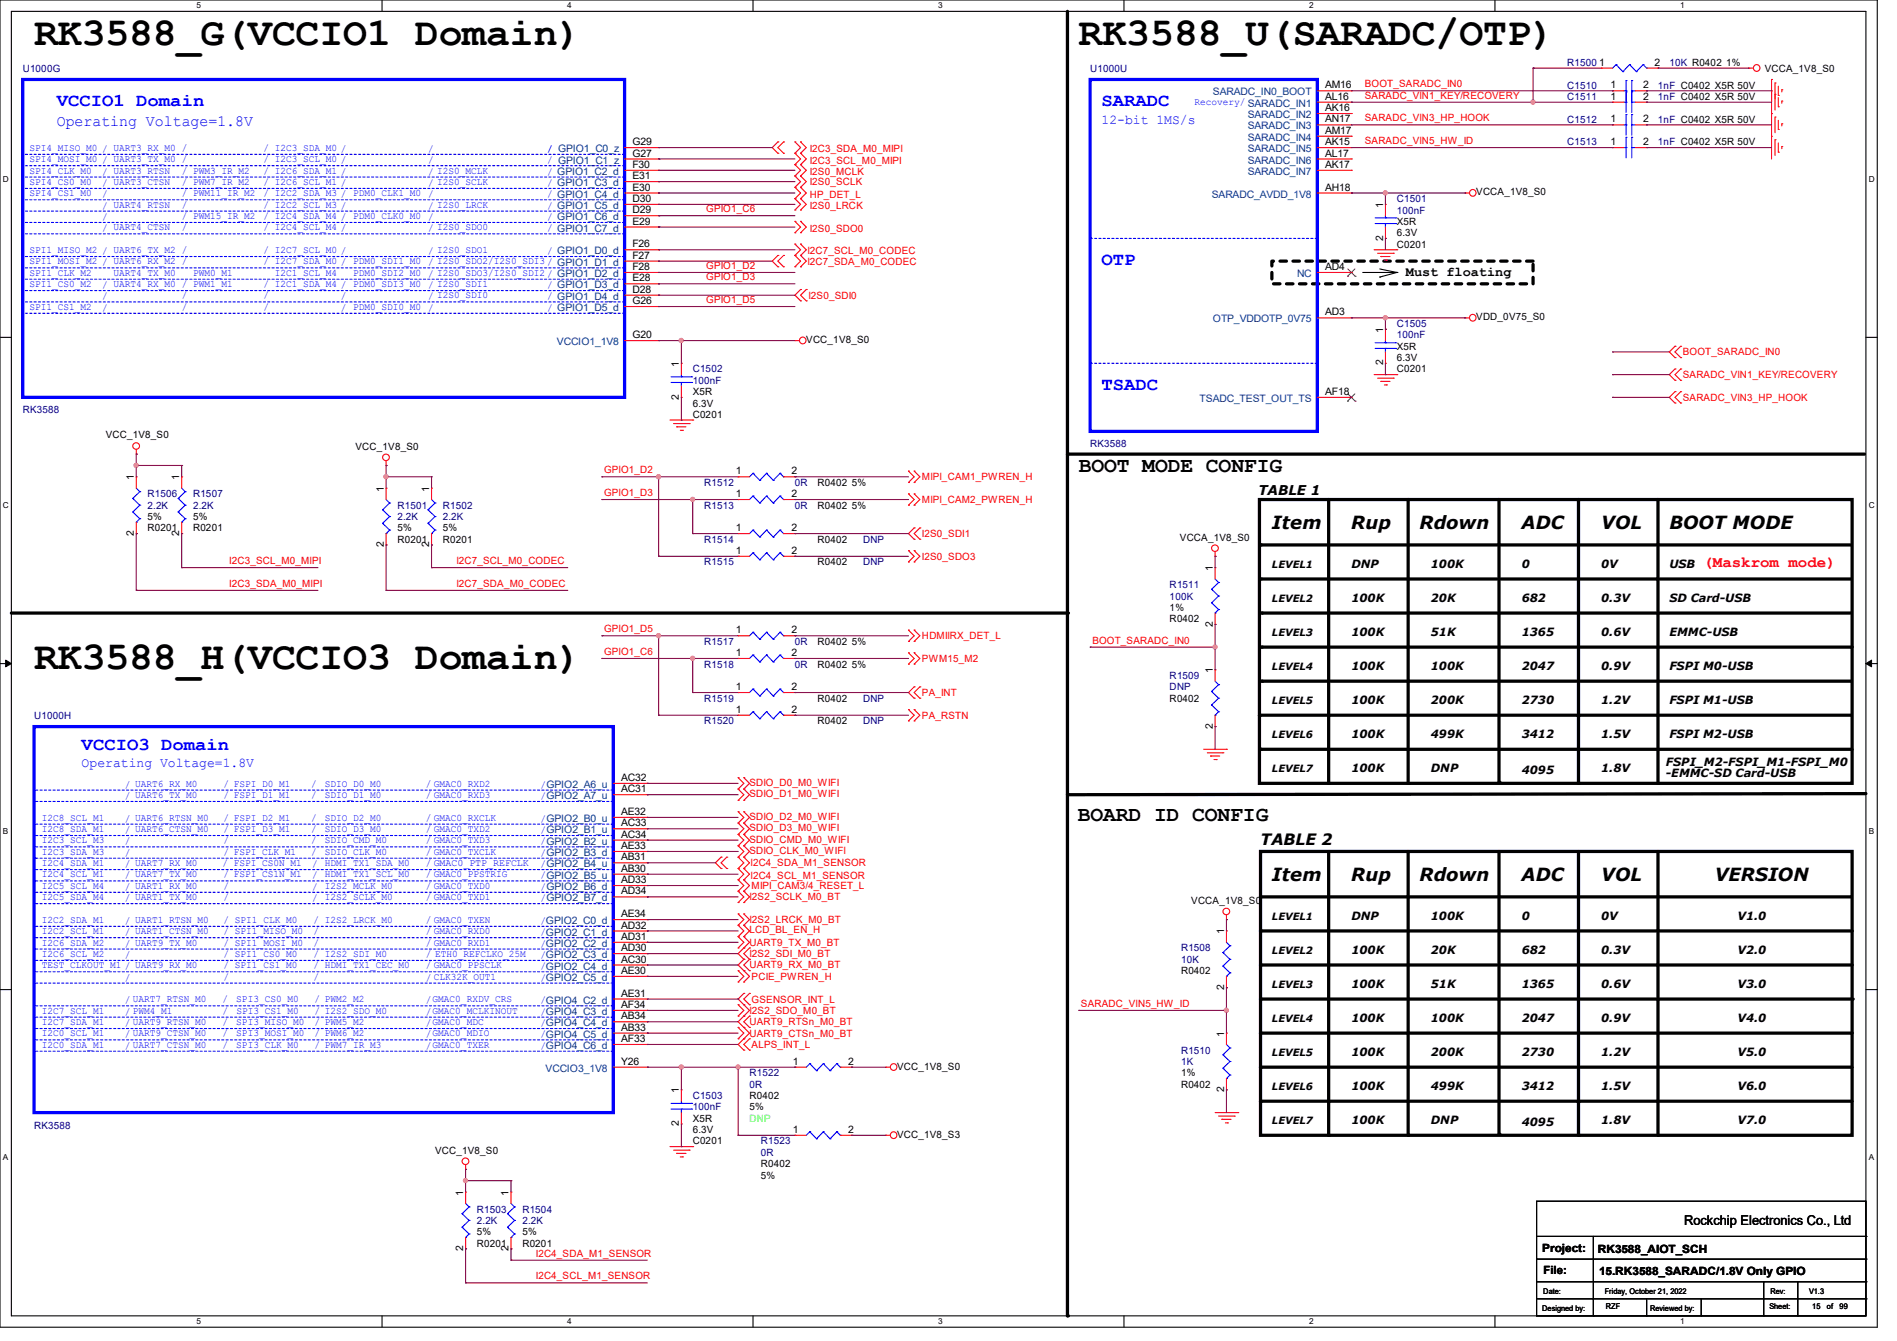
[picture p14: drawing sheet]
<svg xmlns="http://www.w3.org/2000/svg" width="297mm" height="210mm" viewBox="0 0 297 210" stroke-linecap="round" stroke-linejoin="round" font-family="sans-serif">
<defs><g id="words">
<g font-size="6.2">
<text x="5.3" y="7">RK3588_G(VCCIO1 Domain)</text>
<text x="168.9" y="7">RK3588_U(SARADC/OTP)</text>
<text x="5.3" y="104.8">RK3588_H(VCCIO3 Domain)</text>
</g>
<g font-size="3.3">
<text x="168.9" y="73.9">BOOT MODE CONFIG</text>
<text x="168.7" y="128.7">BOARD ID CONFIG</text>
</g>
<g font-size="2.8" fill="#00f">
<text x="8.9" y="16.6">VCCIO1 Domain</text>
<text x="172.5" y="16.6">SARADC</text>
<text x="172.5" y="41.5">OTP</text>
<text x="172.5" y="61">TSADC</text>
<text x="12.8" y="117.4">VCCIO3 Domain</text>
</g>
<g font-size="2.8">
<text x="199.1" y="82.8">Item</text>
<text x="211.6" y="82.8">Rup</text>
<text x="222.3" y="82.8">Rdown</text>
<text x="238.2" y="82.8">ADC</text>
<text x="250.7" y="82.8">VOL</text>
<text x="261.4" y="82.8">BOOT MODE</text>
<text x="199.1" y="138">Item</text>
<text x="211.6" y="138">Rup</text>
<text x="222.3" y="138">Rdown</text>
<text x="238.2" y="138">ADC</text>
<text x="250.7" y="138">VOL</text>
<text x="268.5" y="138">VERSION</text>
</g>
<text font-size="2.5" fill="#00f" x="8.9" y="19.7">Operating Voltage=1.8V</text>
<text font-size="2.5" fill="#f00" x="266.7" y="88.8">(Maskrom mode)</text>
<text font-size="2.5" x="197.4" y="132.3">TABLE 2</text>
<g font-size="2.1" fill="#00f">
<text x="172.5" y="19.4">12-bit 1MS/s</text>
<text x="12.8" y="120.1">Operating Voltage=1.8V</text>
</g>
<g font-size="2.1">
<text x="220.1" y="43.2">Must floating</text>
<text x="197" y="77.5">TABLE 1</text>
<text x="263.7" y="191.9">Rockchip Electronics Co., Ltd</text>
</g>
<g font-size="1.8">
<text x="211.6" y="88.9">DNP</text>
<text x="224" y="88.9">100K</text>
<text x="238.3" y="88.9">0</text>
<text x="250.7" y="88.9">0V</text>
<text x="261.4" y="88.9">USB</text>
<text x="211.6" y="94.3">100K</text>
<text x="224" y="94.3">20K</text>
<text x="238.3" y="94.3">682</text>
<text x="250.7" y="94.3">0.3V</text>
<text x="261.4" y="94.3">SD Card-USB</text>
<text x="211.6" y="99.6">100K</text>
<text x="224" y="99.6">51K</text>
<text x="238.3" y="99.6">1365</text>
<text x="250.7" y="99.6">0.6V</text>
<text x="261.4" y="99.6">EMMC-USB</text>
<text x="211.6" y="104.9">100K</text>
<text x="224" y="104.9">100K</text>
<text x="238.3" y="104.9">2047</text>
<text x="250.7" y="104.9">0.9V</text>
<text x="261.4" y="104.9">FSPI M0-USB</text>
<text x="211.6" y="110.3">100K</text>
<text x="224" y="110.3">200K</text>
<text x="238.3" y="110.3">2730</text>
<text x="250.7" y="110.3">1.2V</text>
<text x="261.4" y="110.3">FSPI M1-USB</text>
<text x="211.6" y="115.6">100K</text>
<text x="224" y="115.6">499K</text>
<text x="238.3" y="115.6">3412</text>
<text x="250.7" y="115.6">1.5V</text>
<text x="260.8" y="119.9">FSPI_M2-FSPI_M1-FSPI_M0</text>
<text x="261.4" y="115.6">FSPI M2-USB</text>
<text x="211.6" y="120.9">100K</text>
<text x="224" y="120.9">DNP</text>
<text x="238.3" y="121.3">4095</text>
<text x="250.7" y="120.9">1.8V</text>
<text x="260.8" y="121.7">-EMMC-SD Card-USB</text>
<text x="211.6" y="144.1">DNP</text>
<text x="211.6" y="149.4">100K</text>
<text x="224" y="144.1">100K</text>
<text x="224" y="149.4">20K</text>
<text x="238.3" y="144.1">0</text>
<text x="238.3" y="149.4">682</text>
<text x="250.7" y="144.1">0V</text>
<text x="250.7" y="149.4">0.3V</text>
<text x="272" y="144.1">V1.0</text>
<text x="272" y="149.4">V2.0</text>
<text x="211.6" y="154.7">100K</text>
<text x="224" y="154.7">51K</text>
<text x="238.3" y="154.7">1365</text>
<text x="250.7" y="154.7">0.6V</text>
<text x="272" y="154.7">V3.0</text>
<text x="211.6" y="160.1">100K</text>
<text x="224" y="160.1">100K</text>
<text x="238.3" y="160.1">2047</text>
<text x="250.7" y="160.1">0.9V</text>
<text x="272" y="160.1">V4.0</text>
<text x="211.6" y="165.4">100K</text>
<text x="224" y="165.4">200K</text>
<text x="238.3" y="165.4">2730</text>
<text x="250.7" y="165.4">1.2V</text>
<text x="272" y="165.4">V5.0</text>
<text x="211.6" y="170.7">100K</text>
<text x="224" y="170.7">499K</text>
<text x="238.3" y="170.7">3412</text>
<text x="250.7" y="170.7">1.5V</text>
<text x="272" y="170.7">V6.0</text>
<text x="211.6" y="176.1">100K</text>
<text x="224" y="176.1">DNP</text>
<text x="238.3" y="176.4">4095</text>
<text x="250.7" y="176.1">1.8V</text>
<text x="272" y="176.1">V7.0</text>
<text x="241.5" y="196">Project:</text>
<text x="250.2" y="196.2">RK3588_AIOT_SCH</text>
<text x="241.6" y="199.6">File:</text>
<text x="250.4" y="199.7">15.RK3588_SARADC/1.8V Only GPIO</text>
</g>
<g font-size="1.6" fill="#000080">
<text x="3.6" y="11.2">U1000G</text>
<text x="170.7" y="11.2">U1000U</text>
<text x="245.4" y="10.3">R1500</text>
<text x="261.4" y="10.3">10K R0402 1%</text>
<text x="245.4" y="13.9">C1510</text>
<text x="245.4" y="15.7">C1511</text>
<text x="259.6" y="13.9">1nF C0402 X5R 50V</text>
<text x="259.6" y="15.7">1nF C0402 X5R 50V</text>
<text x="245.4" y="22.8">C1513</text>
<text x="245.4" y="19.2">C1512</text>
<text x="259.6" y="22.8">1nF C0402 X5R 50V</text>
<text x="259.6" y="19.2">1nF C0402 X5R 50V</text>
<text x="218.7" y="31.7">C1501</text>
<text x="218.7" y="33.4">100nF</text>
<text x="218.7" y="51.2">C1505</text>
<text x="218.7" y="53">100nF</text>
<text x="108.5" y="58.3">C1502</text>
<text x="3.6" y="64.7">RK3588</text>
<text x="108.5" y="60.1">100nF</text>
<text x="170.7" y="70.1">RK3588</text>
<text x="23.1" y="77.9">R1506</text>
<text x="30.2" y="77.9">R1507</text>
<text x="110.2" y="76.1">R1512</text>
<text x="124.5" y="76.1">0R</text>
<text x="23.1" y="79.7">2.2K</text>
<text x="30.2" y="79.7">2.2K</text>
<text x="62.2" y="79.7">R1501</text>
<text x="62.2" y="81.4">2.2K</text>
<text x="69.3" y="79.7">R1502</text>
<text x="69.3" y="81.4">2.2K</text>
<text x="110.2" y="79.7">R1513</text>
<text x="124.5" y="79.7">0R</text>
<text x="110.2" y="85">R1514</text>
<text x="110.2" y="88.6">R1515</text>
<text x="135.1" y="85">DNP</text>
<text x="135.1" y="88.6">DNP</text>
<text x="183.1" y="92.1">R1511</text>
<text x="183.1" y="93.9">100K</text>
<text x="110.2" y="101">R1517</text>
<text x="124.5" y="101">0R</text>
<text x="110.2" y="104.6">R1518</text>
<text x="124.5" y="104.6">0R</text>
<text x="183.1" y="106.3">R1509</text>
<text x="5.3" y="112.6">U1000H</text>
<text x="110.2" y="109.9">R1519</text>
<text x="110.2" y="113.5">R1520</text>
<text x="135.1" y="109.9">DNP</text>
<text x="135.1" y="113.5">DNP</text>
<text x="183.1" y="108.1">DNP</text>
<text x="184.9" y="149">R1508</text>
<text x="184.9" y="150.8">10K</text>
<text x="184.9" y="165">R1510</text>
<text x="184.9" y="166.8">1K</text>
<text x="108.5" y="172.1">C1503</text>
<text x="108.5" y="173.9">100nF</text>
<text x="117.3" y="168.6">R1522</text>
<text x="117.3" y="170.3">0R</text>
<text x="5.3" y="176.7">RK3588</text>
<text x="119.1" y="179.2">R1523</text>
<text x="119.1" y="181">0R</text>
<text x="74.7" y="189.9">R1503</text>
<text x="74.7" y="191.7">2.2K</text>
<text x="81.8" y="189.9">R1504</text>
<text x="81.8" y="191.7">2.2K</text>
</g>
<g font-size="1.6">
<text x="250.4" y="10.3">1</text>
<text x="259" y="10.3">2</text>
<text x="276.3" y="11.2">VCCA_1V8_S0</text>
<text x="207.5" y="17.4">AK16</text>
<text x="207.5" y="15.6">AL16</text>
<text x="207.5" y="13.8">AM16</text>
<text x="252.1" y="13.8">1</text>
<text x="252.1" y="15.6">1</text>
<text x="257.3" y="13.8">2</text>
<text x="257.3" y="15.6">2</text>
<text x="99" y="22.7">G29</text>
<text x="207.5" y="22.7">AK15</text>
<text x="207.5" y="21">AM17</text>
<text x="207.5" y="19.2">AN17</text>
<text x="252.1" y="22.7">1</text>
<text x="252.1" y="19.2">1</text>
<text x="257.3" y="22.7">2</text>
<text x="257.3" y="19.2">2</text>
<text x="99" y="29.8">E30</text>
<text x="99" y="28.1">E31</text>
<text x="99" y="26.3">F30</text>
<text x="99" y="24.5">G27</text>
<text x="207.5" y="29.8">AH18</text>
<text x="207.5" y="26.3">AK17</text>
<text x="207.5" y="24.5">AL17</text>
<text x="99" y="33.4">D29</text>
<text x="99" y="31.6">D30</text>
<text x="99" y="35.2">E29</text>
<text x="216.5" y="32.6" transform="rotate(-90 216.5 32.6)">1</text>
<text x="218.7" y="35.2">X5R</text>
<text x="231.1" y="30.6">VCCA_1V8_S0</text>
<text x="99" y="38.7">F26</text>
<text x="99" y="40.5">F27</text>
<text x="216.5" y="37.7" transform="rotate(-90 216.5 37.7)">2</text>
<text x="218.7" y="38.8">C0201</text>
<text x="218.7" y="37">6.3V</text>
<text x="99" y="45.8">D28</text>
<text x="99" y="44.1">E28</text>
<text x="99" y="42.3">F28</text>
<text x="99" y="47.6">G26</text>
<text x="207.5" y="42.3">AD4</text>
<text x="99" y="53">G20</text>
<text x="126.2" y="53.7">VCC_1V8_S0</text>
<text x="207.5" y="49.4">AD3</text>
<text x="216.5" y="52.1" transform="rotate(-90 216.5 52.1)">1</text>
<text x="231.1" y="50.2">VDD_0V75_S0</text>
<text x="106.3" y="57.4" transform="rotate(-90 106.3 57.4)">1</text>
<text x="216.5" y="57.2" transform="rotate(-90 216.5 57.2)">2</text>
<text x="218.7" y="58.3">C0201</text>
<text x="218.7" y="54.8">X5R</text>
<text x="218.7" y="56.6">6.3V</text>
<text x="106.3" y="62.6" transform="rotate(-90 106.3 62.6)">2</text>
<text x="108.5" y="65.4">C0201</text>
<text x="108.5" y="61.9">X5R</text>
<text x="108.5" y="63.7">6.3V</text>
<text x="207.5" y="61.8">AF18</text>
<text x="16.6" y="68.7">VCC_1V8_S0</text>
<text x="55.7" y="70.4">VCC_1V8_S0</text>
<text x="21" y="75.2" transform="rotate(-90 21 75.2)">1</text>
<text x="28.1" y="75.2" transform="rotate(-90 28.1 75.2)">1</text>
<text x="60.1" y="77" transform="rotate(-90 60.1 77)">1</text>
<text x="67.2" y="77" transform="rotate(-90 67.2 77)">1</text>
<text x="115.2" y="77.9">1</text>
<text x="115.2" y="74.3">1</text>
<text x="123.9" y="77.9">2</text>
<text x="123.9" y="74.3">2</text>
<text x="128" y="76.1">R0402 5%</text>
<text x="21" y="83.9" transform="rotate(-90 21 83.9)">2</text>
<text x="23.1" y="83.2">R0201</text>
<text x="23.1" y="81.4">5%</text>
<text x="28.1" y="83.9" transform="rotate(-90 28.1 83.9)">2</text>
<text x="30.2" y="83.2">R0201</text>
<text x="30.2" y="81.4">5%</text>
<text x="62.2" y="83.2">5%</text>
<text x="69.3" y="83.2">5%</text>
<text x="115.2" y="83.2">1</text>
<text x="123.9" y="83.2">2</text>
<text x="128" y="79.7">R0402 5%</text>
<text x="60.1" y="85.7" transform="rotate(-90 60.1 85.7)">2</text>
<text x="62.2" y="85">R0201</text>
<text x="67.2" y="85.7" transform="rotate(-90 67.2 85.7)">2</text>
<text x="69.3" y="85">R0201</text>
<text x="115.2" y="86.7">1</text>
<text x="123.9" y="86.7">2</text>
<text x="128" y="85">R0402</text>
<text x="128" y="88.6">R0402</text>
<text x="184.7" y="84.7">VCCA_1V8_S0</text>
<text x="189.9" y="89.4" transform="rotate(-90 189.9 89.4)">1</text>
<text x="199.1" y="88.9">LEVEL1</text>
<text x="183.1" y="95.7">1%</text>
<text x="199.1" y="94.2">LEVEL2</text>
<text x="115.2" y="99.2">1</text>
<text x="123.9" y="99.2">2</text>
<text x="128" y="101">R0402 5%</text>
<text x="183.1" y="97.4">R0402</text>
<text x="189.9" y="98.1" transform="rotate(-90 189.9 98.1)">2</text>
<text x="199.1" y="99.6">LEVEL3</text>
<text x="115.2" y="102.7">1</text>
<text x="123.9" y="102.7">2</text>
<text x="128" y="104.6">R0402 5%</text>
<text x="189.9" y="105.5" transform="rotate(-90 189.9 105.5)">1</text>
<text x="199.1" y="104.9">LEVEL4</text>
<text x="115.2" y="108.1">1</text>
<text x="115.2" y="111.6">1</text>
<text x="123.9" y="108.1">2</text>
<text x="123.9" y="111.6">2</text>
<text x="128" y="109.9">R0402</text>
<text x="128" y="113.5">R0402</text>
<text x="183.1" y="109.9">R0402</text>
<text x="199.1" y="110.2">LEVEL5</text>
<text x="189.9" y="114.1" transform="rotate(-90 189.9 114.1)">2</text>
<text x="199.1" y="115.6">LEVEL6</text>
<text x="97.2" y="124.1">AC31</text>
<text x="97.2" y="122.3">AC32</text>
<text x="199.1" y="120.9">LEVEL7</text>
<text x="97.2" y="129.4">AC33</text>
<text x="97.2" y="131.2">AC34</text>
<text x="97.2" y="127.6">AE32</text>
<text x="97.2" y="136.5">AB30</text>
<text x="97.2" y="134.7">AB31</text>
<text x="97.2" y="133">AE33</text>
<text x="97.2" y="138.3">AD33</text>
<text x="97.2" y="140.1">AD34</text>
<text x="97.2" y="143.6">AE34</text>
<text x="186.5" y="141.6">VCCA_1V8_S0</text>
<text x="97.2" y="149">AD30</text>
<text x="97.2" y="147.2">AD31</text>
<text x="97.2" y="145.4">AD32</text>
<text x="191.6" y="146.3" transform="rotate(-90 191.6 146.3)">1</text>
<text x="199.1" y="144">LEVEL1</text>
<text x="199.1" y="149.4">LEVEL2</text>
<text x="97.2" y="150.8">AC30</text>
<text x="97.2" y="152.5">AE30</text>
<text x="184.9" y="152.6">R0402</text>
<text x="191.6" y="155" transform="rotate(-90 191.6 155)">2</text>
<text x="199.1" y="154.7">LEVEL3</text>
<text x="97.2" y="161.4">AB33</text>
<text x="97.2" y="159.6">AB34</text>
<text x="97.2" y="156.1">AE31</text>
<text x="97.2" y="157.9">AF34</text>
<text x="199.1" y="160">LEVEL4</text>
<text x="97.2" y="166.8">Y26</text>
<text x="97.2" y="163.2">AF33</text>
<text x="124.1" y="166.8">1</text>
<text x="132.8" y="166.8">2</text>
<text x="140.5" y="167.5">VCC_1V8_S0</text>
<text x="191.6" y="162.3" transform="rotate(-90 191.6 162.3)">1</text>
<text x="199.1" y="165.4">LEVEL5</text>
<text x="106.3" y="171.2" transform="rotate(-90 106.3 171.2)">1</text>
<text x="117.3" y="172.1">R0402</text>
<text x="117.3" y="173.9">5%</text>
<text x="184.9" y="170.3">R0402</text>
<text x="184.9" y="168.6">1%</text>
<text x="191.6" y="171" transform="rotate(-90 191.6 171)">2</text>
<text x="199.1" y="170.7">LEVEL6</text>
<text x="106.3" y="176.4" transform="rotate(-90 106.3 176.4)">2</text>
<text x="108.5" y="179.2">C0201</text>
<text x="108.5" y="175.7">X5R</text>
<text x="108.5" y="177.5">6.3V</text>
<text x="124.1" y="177.4">1</text>
<text x="132.8" y="177.4">2</text>
<text x="140.5" y="178.2">VCC_1V8_S3</text>
<text x="199.1" y="176">LEVEL7</text>
<text x="68.1" y="180.7">VCC_1V8_S0</text>
<text x="119.1" y="182.8">R0402</text>
<text x="119.1" y="184.6">5%</text>
<text x="72.5" y="187.2" transform="rotate(-90 72.5 187.2)">1</text>
<text x="79.6" y="187.2" transform="rotate(-90 79.6 187.2)">1</text>
<text x="72.5" y="195.9" transform="rotate(-90 72.5 195.9)">2</text>
<text x="74.7" y="195.2">R0201</text>
<text x="74.7" y="193.5">5%</text>
<text x="79.6" y="195.9" transform="rotate(-90 79.6 195.9)">2</text>
<text x="81.8" y="195.2">R0201</text>
<text x="81.8" y="193.5">5%</text>
</g>
<g font-size="1.6" fill="#00f">
<text x="187" y="16.5">Recovery/ SARADC_IN1</text>
<text x="4.6" y="23.6">SPI4_MISO_M0 / UART3_RX_M0 /</text>
<text x="41.2" y="23.6">/ I2C3_SDA_M0 /</text>
<text x="67" y="23.8">/</text>
<text x="85.7" y="23.8">/ GPIO1_C0_z</text>
<text x="85.7" y="23.8">/</text>
<text x="4.6" y="25.4">SPI4_MOSI_M0 / UART3_TX_M0 /</text>
<text x="4.6" y="27.2">SPI4_CLK_M0</text>
<text x="4.6" y="29">SPI4_CS0_M0</text>
<text x="16" y="27.3">/ UART3_RTSN</text>
<text x="16" y="29.1">/ UART3_CTSN</text>
<text x="28.4" y="29">/ PWM7_IR_M2</text>
<text x="28.4" y="27.2">/ PWM3_IR_M2</text>
<text x="41.2" y="29">/ I2C6_SCL_M1 /</text>
<text x="41.2" y="27.2">/ I2C6_SDA_M1 /</text>
<text x="41.2" y="25.4">/ I2C3_SCL_M0 /</text>
<text x="67" y="27.3">/ I2S0_MCLK</text>
<text x="67" y="29.1">/ I2S0_SCLK</text>
<text x="67" y="25.6">/</text>
<text x="85.7" y="25.6">/ GPIO1_C1_z</text>
<text x="85.7" y="27.3">/ GPIO1_C2_d</text>
<text x="85.7" y="29.1">/ GPIO1_C3_d</text>
<text x="4.6" y="30.7">SPI4_CS1_M0</text>
<text x="16" y="32.7">/ UART4_RTSN</text>
<text x="16" y="30.9">/</text>
<text x="16" y="34.5">/</text>
<text x="28.4" y="32.5">/</text>
<text x="28.4" y="34.3">/ PWM15_IR_M2</text>
<text x="28.4" y="30.7">/ PWM11_IR_M2</text>
<text x="41.2" y="34.3">/ I2C4_SDA_M4 / PDM0_CLK0_M0 /</text>
<text x="41.2" y="32.5">/ I2C2_SCL_M3 /</text>
<text x="41.2" y="30.7">/ I2C2_SDA_M3 / PDM0_CLK1_M0 /</text>
<text x="67" y="32.7">/ I2S0_LRCK</text>
<text x="85.7" y="32.7">/ GPIO1_C5_d</text>
<text x="85.7" y="34.5">/ GPIO1_C6_d</text>
<text x="85.7" y="30.9">/ GPIO1_C4_d</text>
<text x="4.6" y="39.6">SPI1_MISO_M2 / UART6_TX_M2 /</text>
<text x="4.6" y="41.4">SPI1_MOSI_M2 / UART6_RX_M2 /</text>
<text x="16" y="36.2">/ UART4_CTSN</text>
<text x="28.4" y="36.1">/</text>
<text x="41.2" y="36.1">/ I2C4_SCL_M4 /</text>
<text x="41.2" y="41.4">/ I2C7_SDA_M0 / PDM0_SDI1_M0 / I2S0_SDO2/I2S0_SDI3 / GPIO1_D1_d</text>
<text x="41.2" y="39.6">/ I2C7_SCL_M0 /</text>
<text x="67" y="36.2">/ I2S0_SDO0</text>
<text x="67" y="39.8">/ I2S0_SDO1</text>
<text x="85.7" y="36.2">/ GPIO1_C7_d</text>
<text x="85.7" y="39.8">/ GPIO1_D0_d</text>
<text x="4.6" y="45">SPI1_CS0_M2</text>
<text x="4.6" y="43.2">SPI1_CLK_M2</text>
<text x="16" y="45.1">/ UART4_RX_M0 / PWM1_M1</text>
<text x="16" y="46.9">/</text>
<text x="17.8" y="43.2">UART4_TX_M0</text>
<text x="28.4" y="46.7">/</text>
<text x="30.2" y="43.2">PWM0_M1</text>
<text x="41.2" y="46.7">/</text>
<text x="41.2" y="45">/ I2C1_SDA_M4 / PDM0_SDI3_M0 / I2S0_SDI1</text>
<text x="43" y="43.2">I2C1_SCL_M4</text>
<text x="53.3" y="46.9">/</text>
<text x="55.3" y="43.2">PDM0_SDI2_M0 / I2S0_SDO3/I2S0_SDI2 / GPIO1_D2_d</text>
<text x="67" y="46.9">/ I2S0_SDI0</text>
<text x="85.7" y="45.1">/ GPIO1_D3_d</text>
<text x="85.7" y="46.9">/ GPIO1_D4_d</text>
<text x="4.6" y="48.5">SPI1_CS1_M2</text>
<text x="16" y="48.7">/</text>
<text x="28.4" y="48.5">/</text>
<text x="41.2" y="48.5">/</text>
<text x="53.3" y="48.7">/ PDM0_SDI0_M0 /</text>
<text x="85.7" y="48.7">/ GPIO1_D5_d</text>
<text x="19.6" y="125.1">/ UART6_TX_M0</text>
<text x="19.6" y="123.4">/ UART6_RX_M0</text>
<text x="35" y="125">/ FSPI_D1_M1</text>
<text x="35" y="123.2">/ FSPI_D0_M1</text>
<text x="48.7" y="125">/</text>
<text x="48.7" y="123.2">/</text>
<text x="50.8" y="123.2">SDIO_D0_M0</text>
<text x="50.8" y="125">SDIO_D1_M0</text>
<text x="66.7" y="123.2">/ GMAC0_RXD2</text>
<text x="66.7" y="125">/ GMAC0_RXD3</text>
<text x="84.6" y="125.1">/GPIO2_A7_u</text>
<text x="84.6" y="123.4">/GPIO2_A6_u</text>
<text x="6.6" y="128.5">I2C8_SCL_M1</text>
<text x="6.6" y="130.3">I2C8_SDA_M1</text>
<text x="19.6" y="130.5">/ UART6_CTSN_M0</text>
<text x="19.6" y="128.7">/ UART6_RTSN_M0</text>
<text x="35" y="128.5">/ FSPI_D2_M1</text>
<text x="35" y="130.3">/ FSPI_D3_M1</text>
<text x="48.7" y="128.5">/</text>
<text x="48.7" y="130.3">/</text>
<text x="50.8" y="128.5">SDIO_D2_M0</text>
<text x="50.8" y="130.3">SDIO_D3_M0</text>
<text x="66.7" y="128.5">/ GMAC0_RXCLK</text>
<text x="66.7" y="130.3">/ GMAC0_TXD2</text>
<text x="84.6" y="128.7">/GPIO2_B0_u</text>
<text x="84.6" y="130.5">/GPIO2_B1_u</text>
<text x="6.6" y="133.9">I2C3_SDA_M3</text>
<text x="6.6" y="137.4">I2C4_SCL_M1</text>
<text x="6.6" y="135.6">I2C4_SDA_M1</text>
<text x="6.6" y="132.1">I2C3_SCL_M3</text>
<text x="19.6" y="135.8">/ UART7_RX_M0</text>
<text x="19.6" y="137.6">/ UART7_TX_M0</text>
<text x="19.6" y="132.2">/</text>
<text x="19.6" y="134">/</text>
<text x="34.8" y="135.6">/ FSPI_CS0N_M1</text>
<text x="35" y="132.1">/</text>
<text x="35" y="137.4">/ FSPI_CS1N_M1</text>
<text x="35" y="133.9">/ FSPI_CLK_M1</text>
<text x="48.7" y="132.1">/</text>
<text x="48.7" y="133.9">/</text>
<text x="48.9" y="135.8">/ HDMI_TX1_SDA_M0</text>
<text x="48.9" y="137.6">/ HDMI_TX1_SCL_M0</text>
<text x="50.8" y="132.1">SDIO_CMD_M0</text>
<text x="50.8" y="133.9">SDIO_CLK_M0</text>
<text x="66.7" y="132.1">/ GMAC0_TXD3</text>
<text x="66.7" y="133.9">/ GMAC0_TXCLK</text>
<text x="66.7" y="135.6">/ GMAC0_PTP_REFCLK</text>
<text x="66.7" y="137.4">/ GMAC0_PPSTRIG</text>
<text x="84.6" y="137.6">/GPIO2_B5_u</text>
<text x="84.6" y="135.8">/GPIO2_B4_u</text>
<text x="84.6" y="134">/GPIO2_B3_d</text>
<text x="84.6" y="132.2">/GPIO2_B2_u</text>
<text x="6.6" y="141">I2C5_SDA_M4</text>
<text x="6.6" y="139.2">I2C5_SCL_M4</text>
<text x="19.6" y="141.1">/ UART1_TX_M0</text>
<text x="19.6" y="139.4">/ UART1_RX_M0</text>
<text x="35" y="141">/</text>
<text x="35" y="139.2">/</text>
<text x="48.9" y="141.1">/ I2S2_SCLK_M0</text>
<text x="48.9" y="139.4">/ I2S2_MCLK_M0</text>
<text x="66.7" y="141">/ GMAC0_TXD1</text>
<text x="66.7" y="139.2">/ GMAC0_TXD0</text>
<text x="84.6" y="139.4">/GPIO2_B6_d</text>
<text x="84.6" y="141.1">/GPIO2_B7_d</text>
<text x="6.6" y="144.5">I2C2_SDA_M1</text>
<text x="6.6" y="146.3">I2C2_SCL_M1</text>
<text x="6.6" y="149.9">I2C6_SCL_M2</text>
<text x="6.6" y="148.1">I2C6_SDA_M2</text>
<text x="19.6" y="146.5">/ UART1_CTSN_M0</text>
<text x="19.6" y="148.2">/ UART9_TX_M0</text>
<text x="19.6" y="144.7">/ UART1_RTSN_M0</text>
<text x="35" y="144.5">/ SPI1_CLK_M0</text>
<text x="35" y="149.9">/ SPI1_CS0_M0</text>
<text x="35" y="148.1">/ SPI1_MOSI_M0</text>
<text x="35" y="146.3">/ SPI1_MISO_M0</text>
<text x="49.1" y="148.1">/</text>
<text x="49.1" y="146.3">/</text>
<text x="49.1" y="144.5">/ I2S2_LRCK_M0</text>
<text x="49.1" y="149.9">/ I2S2_SDI_M0</text>
<text x="66.7" y="148.1">/ GMAC0_RXD1</text>
<text x="66.7" y="146.3">/ GMAC0_RXD0</text>
<text x="66.7" y="144.5">/ GMAC0_TXEN</text>
<text x="66.7" y="149.9">/ ETH0_REFCLKO_25M</text>
<text x="84.6" y="148.2">/GPIO2_C2_d</text>
<text x="84.6" y="146.5">/GPIO2_C1_d</text>
<text x="84.6" y="144.7">/GPIO2_C0_d</text>
<text x="6.6" y="151.6">TEST_CLKOUT_M1 / UART9_RX_M0</text>
<text x="19.6" y="153.6">/</text>
<text x="19.6" y="150">/</text>
<text x="35" y="153.4">/</text>
<text x="35" y="151.6">/ SPI1_CS1_M0</text>
<text x="49.1" y="151.6">/ HDMI_TX1_CEC_M0</text>
<text x="49.1" y="153.4">/</text>
<text x="66.7" y="153.6">/ CLK32K_OUT1</text>
<text x="66.7" y="151.6">/ GMAC0_PPSCLK</text>
<text x="84.6" y="150">/GPIO2_C3_d</text>
<text x="84.6" y="151.8">/GPIO2_C4_d</text>
<text x="84.6" y="153.6">/GPIO2_C5_d</text>
<text x="6.6" y="160.5">I2C7_SDA_M1</text>
<text x="6.6" y="158.7">I2C7_SCL_M1</text>
<text x="19.6" y="157.1">/ UART7_RTSN_M0</text>
<text x="19.6" y="158.9">/ PWM4_M1</text>
<text x="19.6" y="160.7">/ UART9_RTSN_M0</text>
<text x="34.8" y="160.5">/</text>
<text x="34.8" y="158.7">/</text>
<text x="34.8" y="157">/</text>
<text x="37" y="160.5">SPI3_MISO_M0</text>
<text x="37" y="157">SPI3_CS0_M0</text>
<text x="37" y="158.7">SPI3_CS1_M0</text>
<text x="49.2" y="158.7">/ I2S2_SDO_M0</text>
<text x="49.2" y="157">/ PWM2_M2</text>
<text x="49.2" y="160.5">/ PWM5_M2</text>
<text x="66.7" y="157.1">/GMAC0_RXDV_CRS</text>
<text x="66.7" y="158.9">/GMAC0_MCLKINOUT</text>
<text x="66.7" y="160.7">/GMAC0_MDC</text>
<text x="84.6" y="158.9">/GPIO4_C3_d</text>
<text x="84.6" y="157.1">/GPIO4_C2_d</text>
<text x="84.6" y="160.7">/GPIO4_C4_d</text>
<text x="6.6" y="164.1">I2C0_SDA_M1</text>
<text x="6.6" y="162.3">I2C0_SCL_M1</text>
<text x="19.6" y="164.2">/ UART7_CTSN_M0</text>
<text x="19.6" y="162.5">/ UART9_CTSN_M0</text>
<text x="34.8" y="164.1">/</text>
<text x="34.8" y="162.3">/</text>
<text x="37" y="164.1">SPI3_CLK_M0</text>
<text x="37" y="162.3">SPI3_MOSI_M0</text>
<text x="49.2" y="162.3">/ PWM6_M2</text>
<text x="49.2" y="164.1">/ PWM7_IR_M3</text>
<text x="66.7" y="162.5">/GMAC0_MDIO</text>
<text x="66.7" y="164.2">/GMAC0_TXER</text>
<text x="84.6" y="162.5">/GPIO4_C5_d</text>
<text x="84.6" y="164.2">/GPIO4_C6_d</text>
</g>
<g font-size="1.6" fill="#004080">
<text x="189.9" y="14.9">SARADC_IN0_BOOT</text>
<text x="195.4" y="23.8">SARADC_IN5</text>
<text x="195.4" y="18.5">SARADC_IN2</text>
<text x="195.4" y="22.1">SARADC_IN4</text>
<text x="195.4" y="20.3">SARADC_IN3</text>
<text x="195.4" y="27.4">SARADC_IN7</text>
<text x="195.4" y="25.6">SARADC_IN6</text>
<text x="189.7" y="30.9">SARADC_AVDD_1V8</text>
<text x="203.1" y="43.4">NC</text>
<text x="189.9" y="50.5">OTP_VDDOTP_0V75</text>
<text x="87.2" y="54.1">VCCIO1_1V8</text>
<text x="187.8" y="63">TSADC_TEST_OUT_TS</text>
<text x="85.4" y="167.9">VCCIO3_1V8</text>
</g>
<g font-size="1.6" fill="#f00">
<text x="213.7" y="13.7">BOOT_SARADC_IN0</text>
<text x="213.7" y="15.5">SARADC_VIN1_KEY/RECOVERY</text>
<text x="126.8" y="23.8">I2C3_SDA_M0_MIPI</text>
<text x="213.7" y="22.6">SARADC_VIN5_HW_ID</text>
<text x="213.7" y="19">SARADC_VIN3_HP_HOOK</text>
<text x="126.8" y="29">I2S0_SCLK</text>
<text x="126.8" y="27.4">I2S0_MCLK</text>
<text x="126.8" y="25.6">I2C3_SCL_M0_MIPI</text>
<text x="110.6" y="33.2">GPIO1_C6</text>
<text x="126.8" y="32.7">I2S0_LRCK</text>
<text x="126.8" y="30.9">HP_DET_L</text>
<text x="126.4" y="41.4">I2C7_SDA_M0_CODEC</text>
<text x="126.4" y="39.8">I2C7_SCL_M0_CODEC</text>
<text x="126.8" y="36.3">I2S0_SDO0</text>
<text x="110.6" y="43.9">GPIO1_D3</text>
<text x="110.6" y="42.1">GPIO1_D2</text>
<text x="110.6" y="47.5">GPIO1_D5</text>
<text x="126.6" y="46.8">I2S0_SDI0</text>
<text x="263.5" y="59.2">SARADC_VIN1_KEY/RECOVERY</text>
<text x="263.5" y="55.7">BOOT_SARADC_IN0</text>
<text x="263.5" y="62.8">SARADC_VIN3_HP_HOOK</text>
<text x="94.6" y="74.1">GPIO1_D2</text>
<text x="94.6" y="77.7">GPIO1_D3</text>
<text x="144.4" y="75.2">MIPI_CAM1_PWREN_H</text>
<text x="144.4" y="78.8">MIPI_CAM2_PWREN_H</text>
<text x="35.9" y="88.3">I2C3_SCL_M0_MIPI</text>
<text x="71.5" y="88.3">I2C7_SCL_M0_CODEC</text>
<text x="144.4" y="87.7">I2S0_SDO3</text>
<text x="144.4" y="84.1">I2S0_SDI1</text>
<text x="35.9" y="91.9">I2C3_SDA_M0_MIPI</text>
<text x="71.5" y="91.9">I2C7_SDA_M0_CODEC</text>
<text x="94.6" y="99">GPIO1_D5</text>
<text x="144.4" y="100.1">HDMIIRX_DET_L</text>
<text x="171" y="100.8">BOOT_SARADC_IN0</text>
<text x="94.6" y="102.6">GPIO1_C6</text>
<text x="144.4" y="103.7">PWM15_M2</text>
<text x="144.4" y="109">PA_INT</text>
<text x="144.4" y="112.6">PA_RSTN</text>
<text x="117.3" y="123.1">SDIO_D0_M0_WIFI</text>
<text x="117.3" y="124.8">SDIO_D1_M0_WIFI</text>
<text x="117.3" y="128.4">SDIO_D2_M0_WIFI</text>
<text x="117.3" y="130.2">SDIO_D3_M0_WIFI</text>
<text x="117.3" y="131.9">SDIO_CMD_M0_WIFI</text>
<text x="117.3" y="133.7">SDIO_CLK_M0_WIFI</text>
<text x="117.5" y="135.7">I2C4_SDA_M1_SENSOR</text>
<text x="117.5" y="137.6">I2C4_SCL_M1_SENSOR</text>
<text x="117.3" y="141">I2S2_SCLK_M0_BT</text>
<text x="117.7" y="139.2">MIPI_CAM3/4_RESET_L</text>
<text x="117.3" y="149.9">I2S2_SDI_M0_BT</text>
<text x="117.3" y="144.6">I2S2_LRCK_M0_BT</text>
<text x="117.3" y="148.1">UART9_TX_M0_BT</text>
<text x="117.3" y="146.2">LCD_BL_EN_H</text>
<text x="117.3" y="151.7">UART9_RX_M0_BT</text>
<text x="117.7" y="153.5">PCIE_PWREN_H</text>
<text x="117.3" y="158.8">I2S2_SDO_M0_BT</text>
<text x="117.3" y="160.6">UART9_RTSn_M0_BT</text>
<text x="117.7" y="157">GSENSOR_INT_L</text>
<text x="169.2" y="157.7">SARADC_VIN5_HW_ID</text>
<text x="117.3" y="162.3">UART9_CTSn_M0_BT</text>
<text x="117.7" y="164.1">ALPS_INT_L</text>
<text x="83.9" y="196.8">I2C4_SDA_M1_SENSOR</text>
<text x="83.9" y="200.4">I2C4_SCL_M1_SENSOR</text>
</g>
<text font-size="1.6" fill="#0f0" x="117.3" y="175.7">DNP</text>
<g font-size="1.3">
<text x="30.8" y="1.3">5</text>
<text x="88.8" y="1.3">4</text>
<text x="146.9" y="1.3">3</text>
<text x="205" y="1.3">2</text>
<text x="263.1" y="1.3">1</text>
<text x=".5" y="28.4">D</text>
<text x="292.6" y="28.4">D</text>
<text x=".5" y="79.5">C</text>
<text x="292.6" y="79.5">C</text>
<text x=".5" y="130.6">B</text>
<text x="292.6" y="130.6">B</text>
<text x=".5" y="181.7">A</text>
<text x="292.6" y="181.7">A</text>
<text x="30.8" y="207.4">5</text>
<text x="88.8" y="207.4">4</text>
<text x="146.9" y="207.4">3</text>
<text x="205" y="207.4">2</text>
<text x="263.1" y="207.4">1</text>
</g>
<g font-size="1.2">
<text x="241.6" y="202.6">Date:</text>
<text x="251.2" y="202.6">Friday, October 21, 2022</text>
<text x="277.2" y="202.6">Rev:</text>
<text x="283.2" y="202.6">V1.3</text>
<text x="241.5" y="205.3">Designed by:</text>
<text x="251.4" y="205.1">RZF</text>
<text x="258.4" y="205.3">Reviewed by:</text>
<text x="277" y="205.1">Sheet:</text>
<text x="283.8" y="205.1">15</text>
<text x="286" y="205.1">of</text>
<text x="288" y="205.1">99</text>
</g>
</g></defs>
<path d="M0 0h293.9v207.9h-293.9zM1.8 1.8h290.3v204.3h-290.3z" fill="none" stroke="#000" stroke-width=".17"/>
<g fill="#fff">
<path d="M30.8 .2h.7v1.4h-.7z"/>
<path d="M30.8 206.2h.7v1.4h-.7z"/>
</g>
<path d="M59.8 0v1.8M59.8 206.1v1.8" fill="none" stroke="#000" stroke-width=".17"/>
<g fill="#fff">
<path d="M88.8 .2h.7v1.4h-.7z"/>
<path d="M88.8 206.2h.7v1.4h-.7z"/>
</g>
<path d="M117.9 0v1.8M117.9 206.1v1.8" fill="none" stroke="#000" stroke-width=".17"/>
<g fill="#fff">
<path d="M146.9 .2h.7v1.4h-.7z"/>
<path d="M146.9 206.2h.7v1.4h-.7z"/>
</g>
<path d="M176 0v1.8M176 206.1v1.8" fill="none" stroke="#000" stroke-width=".17"/>
<g fill="#fff">
<path d="M205 .2h.7v1.4h-.7z"/>
<path d="M205 206.2h.7v1.4h-.7z"/>
</g>
<path d="M234.1 0v1.8M234.1 206.1v1.8" fill="none" stroke="#000" stroke-width=".17"/>
<g fill="#fff">
<path d="M263.1 .2h.6v1.4h-.6z"/>
<path d="M263.1 206.2h.6v1.4h-.6z"/>
<path d="M.5 27.3h.9v1.4h-.9z"/>
<path d="M292.6 27.3h.9v1.4h-.9z"/>
<path d="M.5 78.4h.9v1.4h-.9z"/>
<path d="M292.6 78.4h.9v1.4h-.9z"/>
</g>
<path d="M0 52.8h1.8M292.1 52.8h1.8" fill="none" stroke="#000" stroke-width=".17"/>
<g fill="#fff">
<path d="M.5 129.5h.8v1.4h-.8z"/>
<path d="M292.6 129.5h.8v1.4h-.8z"/>
</g>
<path d="M0 103.9h1.8M292.1 103.9h1.8" fill="none" stroke="#000" stroke-width=".17"/>
<path d="M.9 103.4l.9 .5-.9 .5zM292.1 103.9l.9-.5v1z" fill="#000" stroke="#000" stroke-width=".16"/>
<g fill="#fff">
<path d="M.5 180.5h.8v1.4h-.8z"/>
<path d="M292.6 180.5h.8v1.4h-.8z"/>
</g>
<g fill="none" stroke="#000" stroke-width=".17">
<path d="M213.4 42.7h5.3M216 43.4h.1M216 42.1l2.7 .6M218.7 42.7h.1M218.7 42.7l-2.7 .7M0 155h1.8M292.1 155h1.8M240.6 188.1h51.5v18h-51.5zM240.6 193.6h51.5M240.6 197.2h51.5M249.5 193.6v12.5M292.1 193.6h.1"/>
<path d="M292.1 197.2h.1M240.6 200.7h51.5M240.6 203.4h51.5M249.5 206.1h.1M257.8 206.1h.1M257.8 203.4v2.7M266.4 206.1h.1M266.4 203.4v2.7M276.1 206.1h.1M276.1 200.7v5.4M281.5 206.1h.1M281.5 200.7v5.4"/>
<path d="M292.1 200.7h.1M292.1 203.4h.1"/>
</g>
<g fill="none" stroke="#000" stroke-width=".51">
<path d="M167.1 1.8v204.3M167.1 71.1h124.8M197.2 78.2h92.8v44.5h-92.8zM208 78.2v44.5M220.5 78.2v44.5M234.7 78.2v44.3M247.1 78.2v44.5M259.6 78.2v44.5M1.8 96h165.3M197.4 90.7h92.4M197.4 85.3h92.4M197.5 96h92.3"/>
<path d="M197.2 112h92.6M197.4 117.3h92.6M197.5 106.7h92.3M197.5 101.3h92.5M197.4 133.3h92.6v44.5h-92.6zM208 133.3v44.5M220.5 133.3v44.5M234.7 133.3v44.3M247.1 133.3v44.5M259.6 133.3v44.5M292.1 124.3l-125 .2M197.4 156.5h92.8"/>
<path d="M197.4 151.1h92.6M197.4 145.8h92.6M197.4 140.5h92.4M197.4 172.5h92.6M197.4 167.1h92.6M197.4 161.8h92.6"/>
</g>
<g fill="#000">
<circle cx="167.1" cy="71.1" r=".25"/>
<circle cx="167.1" cy="96" r=".25"/>
<circle cx="197.4" cy="90.7" r=".25"/>
<circle cx="197.4" cy="85.3" r=".25"/>
<circle cx="197.5" cy="96" r=".25"/>
<circle cx="197.2" cy="112" r=".25"/>
<circle cx="197.4" cy="117.3" r=".25"/>
<circle cx="197.5" cy="101.3" r=".25"/>
<circle cx="197.5" cy="106.7" r=".25"/>
<circle cx="167.1" cy="124.5" r=".25"/>
<circle cx="208" cy="122.7" r=".25"/>
<circle cx="220.5" cy="122.7" r=".25"/>
<circle cx="234.7" cy="122.5" r=".25"/>
<circle cx="247.1" cy="122.7" r=".25"/>
<circle cx="259.6" cy="122.7" r=".25"/>
<circle cx="197.4" cy="145.8" r=".25"/>
<circle cx="197.4" cy="156.5" r=".25"/>
<circle cx="197.4" cy="151.1" r=".25"/>
<circle cx="197.4" cy="140.5" r=".25"/>
<circle cx="197.4" cy="172.5" r=".25"/>
<circle cx="197.4" cy="161.8" r=".25"/>
<circle cx="197.4" cy="167.1" r=".25"/>
<circle cx="208" cy="177.8" r=".25"/>
<circle cx="220.5" cy="177.8" r=".25"/>
<circle cx="234.7" cy="177.6" r=".25"/>
<circle cx="247.1" cy="177.8" r=".25"/>
<circle cx="259.6" cy="177.8" r=".25"/>
<circle cx="167.1" cy="206.1" r=".25"/>
</g>
<path d="M199.1 40.9h40.9v3.5h-40.9z" fill="none" stroke="#000" stroke-width=".51" stroke-dasharray="1 1"/>
<g fill="none" stroke="#f00" stroke-width=".17">
<path d="M206.2 19.6h5.4M206.2 14.2h5.4M206.2 17.8h5.4M206.2 16h5.4M211.6 17.8h.1M211.6 16h.1M211.6 14.2h.1M211.6 19.6h.1M250.7 10.7h.1M250.7 10.7h1.8M252.5 19.6h.1M252.5 14.2h.1"/>
<path d="M252.5 16h.1M252.5 19.6h1.8M252.5 14.2h1.8M252.5 16h1.8M256 19.6h1.8M256 14.2h1.8M256 16h1.8M257.8 19.6h.1M257.8 14.2h.1M257.8 16h.1M257.8 10.7h1.8M259.6 10.7h.1"/>
<path d="M273.8 10.7h.1M273.8 10.7h.7M277.4 12.4h.1M277.4 14.2h.1M277.4 17.8h.1M277.4 12.4v12.5M277.9 13h.1M277.9 14.8h.1M277.9 18.3h.1M277.9 13v4.2M277.9 18.3v2.5M278.4 14.9h.1"/>
<path d="M278.4 16.7h.1M278.4 13.5v1.4M278.4 15.3v1.4M278.4 18.8v1.5M279 14.1h.1M279 15.8h.1M279 19.4h.1M279 14.1v.3M279 15.8v.4M279 19.4v.3M97.8 39.1h5.3M97.8 30.2h5.3"/>
<path d="M97.8 23.1h5.3M97.8 26.7h5.3M97.8 24.9h5.3M97.8 33.8h5.3M97.8 32h5.3M97.8 35.6h5.3M97.8 28.4h5.3M103.1 33.8h.1M103.1 32h.1M103.1 35.6h.1M103.1 30.2h.1M103.1 28.4h.1"/>
<path d="M103.1 39.1h.1M103.1 26.7h.1M103.1 24.9h.1M103.1 23.1h.1M121.8 22.2h.1M121.8 24h.1M121.8 22.2l-.9 .9 .9 .9M122.7 24h.1M122.7 22.2h.1M122.7 22.2l-.9 .9 .9 .9M124.5 29.3h.1M124.5 27.6h.1"/>
<path d="M124.5 25.8h.1M124.5 36.4h.1M124.5 34.7h.1M124.5 32.9h.1M124.5 31.1h.1M124.5 24h.1M124.5 22.2h.1M124.5 38.2h.1M124.5 27.6l.8 .8-.8 .9M124.5 25.8l.8 .9-.8 .9M124.5 34.7l.8 .9-.8 .8M124.5 31.1l.8 .9-.8 .9"/>
<path d="M124.5 22.2l.8 .9-.8 .9M124.5 24l.8 .9-.8 .9M124.5 38.2l.8 .9-.8 .9M124.5 29.3l.8 .9-.8 .9M125.3 29.3h.1M125.3 27.6h.1M125.3 25.8h.1M125.3 36.4h.1M125.3 34.7h.1M125.3 32.9h.1M125.3 31.1h.1M125.3 24h.1"/>
<path d="M125.3 22.2h.1M125.3 38.2h.1M125.3 27.6l.9 .8-.9 .9M125.3 25.8l.9 .9-.9 .9M125.3 34.7l.9 .9-.9 .8M125.3 31.1l.9 .9-.9 .9M125.3 22.2l.9 .9-.9 .9M125.3 24l.9 .9-.9 .9M125.3 38.2l.9 .9-.9 .9M125.3 29.3l.9 .9-.9 .9M206.2 30.2h5.4M206.2 23.1h5.4"/>
<path d="M206.2 26.7h5.4M206.2 24.9h5.4M206.2 21.3h5.4M211.6 30.2h.1M211.6 23.1h.1M211.6 26.7h.1M211.6 24.9h.1M211.6 21.3h.1M215.1 39.1h3.6M215.7 39.7h2.4M216.9 32h.1M216.9 37.3h.1"/>
<path d="M216.9 32v1.8M216.9 35.6v1.7M218.1 39.7h.1M218.7 39.1h.1M229.4 30.2h.1M229.4 30.2h.7M252.5 23.1h.1M252.5 23.1h1.8M256 23.1h1.8M257.8 23.1h.1M277.4 21.3h.1M277.9 21.9h.1"/>
<path d="M277.9 21.9v2.4M278.4 23.8h.1M278.4 20.3h.1M278.4 22.4v1.4M279 22.9h.1M279 22.9v.4M97.8 53.3h5.3M97.8 42.7h5.3M97.8 46.2h5.3M97.8 44.4h5.3M97.8 40.9h5.3M97.8 48h5.3"/>
<path d="M103.1 46.2h.1M103.1 44.4h.1M103.1 40.9h.1M103.1 42.7h.1M103.1 53.3h.1M103.1 48h.1M106.7 56.9h.1M106.7 56.9v1.8M121.8 40h.1M121.8 41.8h.1M121.8 40l-.9 .9 .9 .9M122.7 41.8h.1"/>
<path d="M122.7 40h.1M122.7 40l-.9 .9 .9 .9M124.5 53.3h.1M124.5 41.8h.1M124.5 40h.1M124.5 53.3h.7M124.5 40l.8 .9-.8 .9M125.3 45.3h.1M125.3 47.1h.1M125.3 41.8h.1M125.3 40h.1M125.3 45.3l-.8 .9 .8 .9"/>
<path d="M125.3 40l.9 .9-.9 .9M126.2 47.1h.1M126.2 45.3h.1M126.2 45.3l-.9 .9 .9 .9M206.2 49.8h5.4M206.2 42.7h5.4M211.6 49.8h.1M211.6 42.7h.1M215.1 58.7h3.6M215.7 59.2h2.4M216.2 40.2h.1M216.2 59.7h.1"/>
<path d="M216.2 40.2h1.4M216.2 59.7h1.4M216.7 40.7h.4M216.9 51.6h.1M216.9 56.9h.1M216.9 51.6v1.7M216.9 55.1v1.8M217.1 40.7h.1M218.1 59.2h.1M218.7 58.7h.1M229.4 49.8h.1M229.4 49.8h.7"/>
<path d="M262.3 57.8h.1M262.3 59.6h.1M262.3 54.2h.1M262.3 56h.1M262.3 57.8l-.9 .9 .9 .9M262.3 54.2l-.9 .9 .9 .9M263.1 59.6h.1M263.1 57.8h.1M263.1 56h.1M263.1 54.2h.1M263.1 57.8l-.8 .9 .8 .9M263.1 54.2l-.8 .9 .8 .9"/>
<path d="M21.3 71.1h.1M21.3 74.7h.1M21.3 70.4v.7M21.3 74.7v1.8M28.4 74.7h.1M28.4 74.7v1.8M60.5 72.9h.1M60.5 76.5h.1M60.5 72.2v.7M60.5 76.5v1.7M67.6 76.5h.1M67.6 76.5v1.7"/>
<path d="M104.9 65.8h3.6M105.5 66.3h2.4M106 66.8h.1M106 66.8h1.4M106.5 67.4h.3M106.7 62.2h.1M106.7 60.5v1.7M106.8 67.4h.1M107.9 66.3h.1M108.5 65.8h.1M115.6 78.2h.1M115.6 74.7h.1"/>
<path d="M115.6 78.2h1.7M115.6 74.7h1.7M122.7 78.2h1.8M122.7 74.7h1.8M124.5 78.2h.1M124.5 74.7h.1M142.2 75.6h.1M142.2 73.8h.1M142.2 79.1h.1M142.2 77.3h.1M142.2 73.8l.9 .9-.9 .9M142.2 77.3l.9 .9-.9 .9"/>
<path d="M143.1 75.6h.1M143.1 73.8h.1M143.1 79.1h.1M143.1 77.3h.1M143.1 73.8l.9 .9-.9 .9M143.1 77.3l.9 .9-.9 .9M206.2 62.2h5.4M211.6 62.2h.1M216.7 60.3h.4M217.1 60.3h.1M262.3 61.3h.1M262.3 63.1h.1"/>
<path d="M262.3 61.3l-.9 .9 .9 .9M263.1 63.1h.1M263.1 61.3h.1M263.1 61.3l-.8 .9 .8 .9M21.3 83.6h.1M21.3 81.8v1.8M28.4 83.6h.1M28.4 81.8v1.8M60.5 85.3h.1M60.5 83.6v1.7M67.6 85.3h.1M67.6 83.6v1.7"/>
<path d="M115.6 83.6h.1M115.6 87.1h.1M115.6 99.6h.1M115.6 83.6h1.7M115.6 87.1h1.7M115.6 99.6h1.7M122.7 83.6h1.8M122.7 87.1h1.8M122.7 99.6h1.8M124.5 83.6h.1M124.5 87.1h.1M124.5 99.6h.1"/>
<path d="M142.2 88h.1M142.2 86.2h.1M142.2 98.7h.1M142.2 86.2l.9 .9-.9 .9M142.2 98.7l.9 .9-.9 .9M143.1 88h.1M143.1 86.2h.1M143.1 82.7h.1M143.1 84.5h.1M143.1 98.7h.1M143.1 86.2l.9 .9-.9 .9M143.1 82.7l-.9 .9 .9 .9"/>
<path d="M143.1 98.7l.9 .9-.9 .9M144 84.5h.1M144 82.7h.1M144 82.7l-.9 .9 .9 .9M190.2 87.1h.1M190.2 88.9h.1M190.2 97.8h.1M190.2 86.4v.7M190.2 88.9v1.8M190.2 96v1.8M115.6 103.1h.1M115.6 108.5h.1"/>
<path d="M115.6 112h.1M115.6 103.1h1.7M115.6 108.5h1.7M115.6 112h1.7M122.7 103.1h1.8M122.7 108.5h1.8M122.7 112h1.8M124.5 103.1h.1M124.5 108.5h.1M124.5 112h.1M142.2 100.5h.1M142.2 104h.1"/>
<path d="M142.2 102.2h.1M142.2 112.9h.1M142.2 111.1h.1M142.2 102.2l.9 .9-.9 .9M142.2 111.1l.9 .9-.9 .9M143.1 100.5h.1M143.1 104h.1M143.1 102.2h.1M143.1 107.6h.1M143.1 109.3h.1M143.1 112.9h.1M143.1 111.1h.1"/>
<path d="M143.1 102.2l.9 .9-.9 .9M143.1 107.6l-.9 .9 .9 .8M143.1 111.1l.9 .9-.9 .9M144 109.3h.1M144 107.6h.1M144 107.6l-.9 .9 .9 .8M188.5 117.3h3.5M189 117.9h2.5M189.5 118.4h.1M189.5 118.4h1.5M190.1 119h.3M190.2 104.9h.1"/>
<path d="M190.2 113.8h.1M190.2 104.9v1.8M190.2 112v1.8M190.4 119h.1M191.5 117.9h.1M192 117.3h.1M96 136.9h5.3M96 135.1h5.3M96 124.5h5.3M96 122.7h5.3M96 129.8h5.3M96 131.6h5.3"/>
<path d="M96 138.7h5.3M96 128h5.3M96 133.3h5.3M101.3 136.9h.1M101.3 135.1h.1M101.3 124.5h.1M101.3 122.7h.1M101.3 129.8h.1M101.3 131.6h.1M101.3 138.7h.1M101.3 128h.1M101.3 133.3h.1"/>
<path d="M112.9 134.2h.1M112.9 136h.1M112.9 134.2l-.9 .9 .9 .9M113.8 136h.1M113.8 134.2h.1M113.8 134.2l-.9 .9 .9 .9M115.6 123.6h.1M115.6 121.8h.1M115.6 125.3h.1M115.6 128.9h.1M115.6 127.1h.1M115.6 130.7h.1"/>
<path d="M115.6 132.5h.1M115.6 134.2h.1M115.6 139.6h.1M115.6 136h.1M115.6 137.8h.1M115.6 121.8l.9 .9-.9 .9M115.6 123.6l.9 .9-.9 .8M115.6 127.1l.9 .9-.9 .9M115.6 128.9l.9 .9-.9 .9M115.6 130.7l.9 .9-.9 .9M115.6 132.5l.9 .8-.9 .9M115.6 139.6l.9 .9-.9 .9"/>
<path d="M115.6 137.8l.9 .9-.9 .9M115.6 134.2l.9 .9-.9 .9M115.6 136l.9 .9-.9 .9M116.5 123.6h.1M116.5 121.8h.1M116.5 125.3h.1M116.5 128.9h.1M116.5 127.1h.1M116.5 130.7h.1M116.5 132.5h.1M116.5 134.2h.1M116.5 139.6h.1"/>
<path d="M116.5 136h.1M116.5 137.8h.1M116.5 121.8l.8 .9-.8 .9M116.5 123.6l.8 .9-.8 .8M116.5 127.1l.8 .9-.8 .9M116.5 128.9l.8 .9-.8 .9M116.5 130.7l.8 .9-.8 .9M116.5 132.5l.8 .8-.8 .9M116.5 139.6l.8 .9-.8 .9M116.5 134.2l.8 .9-.8 .9M116.5 136l.8 .9-.8 .9M116.5 137.8l.8 .9-.8 .9"/>
<path d="M96 151.1h5.3M96 149.4h5.3M96 147.6h5.3M96 145.8h5.3M96 140.5h5.3M96 152.9h5.3M96 156.5h5.3M96 144h5.3M96 158.2h5.3M101.3 151.1h.1M101.3 149.4h.1M101.3 147.6h.1"/>
<path d="M101.3 145.8h.1M101.3 140.5h.1M101.3 152.9h.1M101.3 156.5h.1M101.3 144h.1M101.3 158.2h.1M115.6 159.1h.1M115.6 157.4h.1M115.6 141.4h.1M115.6 144.9h.1M115.6 143.1h.1M115.6 148.5h.1"/>
<path d="M115.6 146.7h.1M115.6 153.8h.1M115.6 152h.1M115.6 157.4l.9 .8-.9 .9M115.6 143.1l.9 .9-.9 .9M115.6 146.7l.9 .9-.9 .9M115.6 144.9l.9 .9-.9 .9M115.6 152l.9 .9-.9 .9M116.5 148.5h.1M116.5 150.2h.1M116.5 159.1h.1M116.5 157.4h.1"/>
<path d="M116.5 141.4h.1M116.5 144.9h.1M116.5 143.1h.1M116.5 146.7h.1M116.5 152h.1M116.5 155.6h.1M116.5 153.8h.1M116.5 146.7l.8 .9-1.7 1.8 .9 .8M116.5 155.6l-.9 .9 1.7 1.7-1.7 1.8 1.7 1.8-1.7 1.8 .9 .9M116.5 143.1l.8 .9-.8 .9M116.5 150.2l-.9 .9 1.7 1.8-.8 .9M116.5 144.9l.8 .9-.8 .9"/>
<path d="M117.3 150.2h.1M117.3 148.5h.1M117.3 152h.1M117.3 157.4h.1M117.3 155.6h.1M117.3 159.1h.1M117.3 148.5l-.8 .9 .8 .8M117.3 150.2l-.8 .9 .8 .9M117.3 155.6l-.8 .9 .8 .9M117.3 159.1l-.8 .9 .8 .9M192 144h.1M192 145.8h.1"/>
<path d="M192 154.7h.1M192 143.3v.7M192 145.8v1.8M192 152.9v1.8M96 167.1h5.3M96 161.8h5.3M96 160h5.3M96 163.6h5.3M101.3 167.1h.1M101.3 161.8h.1M101.3 160h.1M101.3 163.6h.1"/>
<path d="M104.9 179.6h3.6M106.7 170.7h.1M106.7 176h.1M106.7 170.7v1.8M106.7 174.2v1.8M108.5 179.6h.1M115.6 162.7h.1M115.6 160.9h.1M115.6 160.9l.9 .9-.9 .9M116.5 162.7h.1M116.5 160.9h.1M116.5 164.5h.1"/>
<path d="M117.3 160.9h.1M117.3 164.5h.1M117.3 162.7h.1M117.3 162.7l-.8 .9 .8 .9M124.5 167.1h.1M124.5 177.8h.1M124.5 167.1h1.7M124.5 177.8h1.7M131.6 167.1h1.7M131.6 177.8h1.7M133.3 167.1h.1M133.3 177.8h.1"/>
<path d="M138.7 167.1h.1M138.7 177.8h.1M138.7 167.1h.7M138.7 177.8h.7M190.2 174.2h3.6M190.8 174.8h2.5M191.3 175.3h.1M191.3 175.3h1.4M191.9 175.9h.3M192 161.8h.1M192 170.7h.1M192 161.8v1.8"/>
<path d="M192 168.9v1.8M192.2 175.9h.1M193.3 174.8h.1M193.8 174.2h.1M72.9 183.1h.1M72.9 186.7h.1M72.9 195.6h.1M72.9 182.4v.7M72.9 186.7v1.8M72.9 193.8v1.8M80 186.7h.1M80 195.6h.1"/>
<path d="M80 186.7v1.8M80 193.8v1.8M105.5 180.1h2.4M106 180.6h.1M106 180.6h1.4M106.5 181.2h.3M106.8 181.2h.1M107.9 180.1h.1"/>
<circle cx="275" cy="10.6" r=".52"/>
<circle cx="230.6" cy="30.2" r=".52"/>
<circle cx="125.7" cy="53.3" r=".52"/>
<circle cx="230.6" cy="49.8" r=".52"/>
<circle cx="21.3" cy="69.9" r=".52"/>
<circle cx="60.4" cy="71.6" r=".52"/>
<circle cx="190.2" cy="85.9" r=".52"/>
<circle cx="192" cy="142.7" r=".52"/>
<circle cx="139.9" cy="167.1" r=".52"/>
<circle cx="139.9" cy="177.8" r=".52"/>
<circle cx="72.9" cy="181.9" r=".52"/>
</g>
<g fill="none" stroke="#00f" stroke-width=".17">
<path d="M253 10.1h.1M253 10.1l-.5 .6M253 10.1l1.1 1.1M254.1 11.2h.1M254.3 19.6h.3M254.3 14.2h.3M254.3 16h.3M254.6 19.6h.1M254.6 17.9h.1M254.6 14.2h.1M254.6 12.6h.1M254.6 16h.1"/>
<path d="M254.6 14.4h.1M254.6 12.6v5M254.6 17.9v3.3M255.1 10.1h.1M255.1 10.1l-1 1.1M255.1 10.1l1.1 1.1M255.5 17.9h.1M255.5 19.6h.1M255.5 12.6h.1M255.5 14.2h.1M255.5 14.4h.1M255.5 16h.1"/>
<path d="M255.5 12.6v5M255.5 17.9v3.3M255.5 19.6h.5M255.5 14.2h.5M255.5 16h.5M256.2 11.2h.1M257.3 10.1h.1M257.3 10.1l-1.1 1.1M257.3 10.1l.5 .6M257.8 10.7h.1M215.3 35h3.2M215.3 34.1h3.2"/>
<path d="M216.9 34.1h.1M216.9 35h.1M216.9 33.8v.3M216.9 35v.6M218.5 35h.1M218.5 34.1h.1M254.3 23.1h.3M254.6 23.1h.1M254.6 21.5h.1M254.6 21.5v3.2M255.5 21.5h.1M255.5 23.1h.1"/>
<path d="M255.5 23.1h.5M255.5 21.5v3.2M105.1 59.9h3.2M105.1 59h3.2M106.7 59h.1M106.7 59.9h.1M106.7 58.7v.3M106.7 59.9v.6M108.3 59.9h.1M108.3 59h.1M215.3 54.6h3.2M215.3 53.7h3.2"/>
<path d="M216.9 53.7h.1M216.9 54.6h.1M216.9 53.3v.4M216.9 54.6v.5M218.5 54.6h.1M218.5 53.7h.1M20.8 78.1h.1M20.8 78.1l1.1 1M21.3 76.5l.6 .5M21.9 77h.1M21.9 79.1h.1M21.9 77l-1.1 1.1"/>
<path d="M21.9 79.1l-1.1 1.1M27.9 78.1h.1M27.9 78.1l1.1 1M28.4 76.5l.6 .5M29 77h.1M29 79.1h.1M29 77l-1.1 1.1M29 79.1l-1.1 1.1M59.9 79.8h.1M59.9 79.8l1.1 1.1M60.5 78.2l.5 .6M61 78.8h.1"/>
<path d="M61 78.8l-1.1 1M67 79.8h.1M67 79.8l1.1 1.1M67.6 78.2l.5 .6M68.1 78.8h.1M68.1 78.8l-1.1 1M117.9 77.7h.1M117.9 74.1h.1M117.9 77.7l-.6 .5M117.9 77.7l1.1 1.1M117.9 74.1l-.6 .6M117.9 74.1l1.1 1.1"/>
<path d="M119 78.8h.1M119 75.2h.1M120 77.7h.1M120 74.1h.1M120 77.7l-1 1.1M120 77.7l1.1 1.1M120 74.1l-1 1.1M120 74.1l1.1 1.1M121.1 78.8h.1M121.1 75.2h.1M122.1 77.7h.1M122.1 74.1h.1"/>
<path d="M122.1 77.7l-1 1.1M122.1 77.7l.6 .5M122.1 74.1l-1 1.1M122.1 74.1l.6 .6M122.7 78.2h.1M122.7 74.7h.1M20.8 80.2h.1M20.8 80.2l1.1 1M21.3 81.8h.1M21.9 81.2h.1M21.9 81.2l-.6 .6M27.9 80.2h.1"/>
<path d="M27.9 80.2l1.1 1M28.4 81.8h.1M29 81.2h.1M29 81.2l-.6 .6M59.9 82h.1M59.9 82l1.1 1M60.5 83.6h.1M61 80.9h.1M61 83h.1M61 80.9l-1.1 1.1M61 83l-.5 .6M67 82h.1"/>
<path d="M67 82l1.1 1M67.6 83.6h.1M68.1 80.9h.1M68.1 83h.1M68.1 80.9l-1.1 1.1M68.1 83l-.5 .6M117.9 83h.1M117.9 86.6h.1M117.9 99h.1M117.9 83l-.6 .6M117.9 83l1.1 1.1M117.9 86.6l-.6 .5"/>
<path d="M117.9 86.6l1.1 1.1M117.9 99l-.6 .6M117.9 99l1.1 1.1M119 84.1h.1M119 87.7h.1M120 83h.1M120 86.6h.1M120 99h.1M120 83l-1 1.1M120 83l1.1 1.1M120 86.6l-1 1.1M120 86.6l1.1 1.1"/>
<path d="M120 99l-1 1.1M120 99l1.1 1.1M121.1 84.1h.1M121.1 87.7h.1M122.1 83h.1M122.1 86.6h.1M122.1 99h.1M122.1 83l-1 1.1M122.1 83l.6 .6M122.1 86.6l-1 1.1M122.1 86.6l.6 .5M122.1 99l-1 1.1"/>
<path d="M122.1 99l.6 .6M122.7 83.6h.1M122.7 87.1h.1M122.7 99.6h.1M189.7 92.3h.1M189.7 94.4h.1M189.7 92.3l1.1 1M189.7 94.4l1.1 1.1M190.2 96h.1M190.2 90.7l.6 .5M190.8 91.2h.1M190.8 93.3h.1"/>
<path d="M190.8 95.5h.1M190.8 91.2l-1.1 1.1M190.8 93.3l-1.1 1.1M190.8 95.5l-.6 .5M117.9 102.6h.1M117.9 107.9h.1M117.9 111.5h.1M117.9 102.6l-.6 .5M117.9 102.6l1.1 1.1M117.9 107.9l-.6 .6M117.9 107.9l1.1 1.1M117.9 111.5l-.6 .5"/>
<path d="M117.9 111.5l1.1 1.1M119 103.7h.1M119 109h.1M119 112.6h.1M119 100.1h.1M120 102.6h.1M120 107.9h.1M120 111.5h.1M120 102.6l-1 1.1M120 102.6l1.1 1.1M120 107.9l-1 1.1M120 107.9l1.1 1.1"/>
<path d="M120 111.5l-1 1.1M120 111.5l1.1 1.1M121.1 103.7h.1M121.1 109h.1M121.1 112.6h.1M121.1 100.1h.1M122.1 102.6h.1M122.1 107.9h.1M122.1 111.5h.1M122.1 102.6l-1 1.1M122.1 102.6l.6 .5M122.1 107.9l-1 1.1"/>
<path d="M122.1 107.9l.6 .6M122.1 111.5l-1 1.1M122.1 111.5l.6 .5M122.7 103.1h.1M122.7 108.5h.1M122.7 112h.1M189.7 108.3h.1M189.7 110.4h.1M189.7 108.3l1.1 1M189.7 110.4l1.1 1.1M190.2 112h.1M190.2 106.7l.6 .5"/>
<path d="M190.8 107.2h.1M190.8 109.3h.1M190.8 111.5h.1M190.8 107.2l-1.1 1.1M190.8 109.3l-1.1 1.1M190.8 111.5l-.6 .5M191.5 149.2h.1M191.5 151.3h.1M191.5 149.2l1.1 1M191.5 151.3l1.1 1.1M192 152.9h.1M192 147.6l.6 .5"/>
<path d="M192.6 148.1h.1M192.6 150.2h.1M192.6 152.4h.1M192.6 148.1l-1.1 1.1M192.6 150.2l-1.1 1.1M192.6 152.4l-.6 .5M105.1 173.7h3.2M105.1 172.8h3.2M106.7 172.8h.1M106.7 173.7h.1M106.7 172.5v.3M106.7 173.7v.5"/>
<path d="M108.3 173.7h.1M108.3 172.8h.1M126.8 166.6h.1M126.8 177.2h.1M126.8 166.6l-.6 .5M126.8 166.6l1 1.1M126.8 177.2l-.6 .6M126.8 177.2l1 1.2M127.8 167.7h.1M127.8 178.4h.1M128.9 166.6h.1M128.9 177.2h.1"/>
<path d="M128.9 166.6l-1.1 1.1M128.9 166.6l1.1 1.1M128.9 177.2l-1.1 1.2M128.9 177.2l1.1 1.2M130 167.7h.1M130 178.4h.1M131 166.6h.1M131 177.2h.1M131 166.6l-1 1.1M131 166.6l.6 .5M131 177.2l-1 1.2M131 177.2l.6 .6"/>
<path d="M131.6 167.1h.1M131.6 177.8h.1M191.5 165.2h.1M191.5 167.3h.1M191.5 165.2l1.1 1M191.5 167.3l1.1 1.1M192 168.9h.1M192 163.6l.6 .5M192.6 164.1h.1M192.6 166.2h.1M192.6 168.4h.1M192.6 164.1l-1.1 1.1"/>
<path d="M192.6 166.2l-1.1 1.1M192.6 168.4l-.6 .5M72.3 190.1h.1M72.3 192.2h.1M72.3 190.1l1.1 1M72.3 192.2l1.1 1.1M72.9 193.8h.1M72.9 188.5l.5 .5M73.4 189h.1M73.4 191.1h.1M73.4 193.3h.1M73.4 189l-1.1 1.1"/>
<path d="M73.4 191.1l-1.1 1.1M73.4 193.3l-.5 .5M79.5 190.1h.1M79.5 192.2h.1M79.5 190.1l1.1 1M79.5 192.2l1.1 1.1M80 193.8h.1M80 188.5l.6 .5M80.6 189h.1M80.6 191.1h.1M80.6 193.3h.1M80.6 189l-1.1 1.1"/>
<path d="M80.6 191.1l-1.1 1.1M80.6 193.3l-.6 .5"/>
</g>
<path d="M3.6 12.4h94.2v49.8h-94.2zM170.7 12.4h35.5v55.2h-35.5zM5.3 113.8h90.7v60.4h-90.7z" fill="none" stroke="#00f" stroke-width=".51"/>
<g fill="none" stroke="#00f" stroke-width=".17" stroke-dasharray=".3 .3">
<path d="M3.6 24.2h.1M3.6 34.8h.1M3.6 36.6h.1M3.6 27.7h.1M3.6 26h.1M3.6 31.3h.1M3.6 33.1h.1M3.6 29.5h.1M97.8 24.2h-94.2M97.8 34.8h-94.2M97.8 36.6h-94.2M97.8 27.7h-94.2"/>
<path d="M97.8 26h-94.2M97.8 31.3h-94.2M97.8 33.1h-94.2M97.8 29.5h-94.2M170.7 37.3h.1M206.2 37.3h-35.5M3.6 47.3h.1M3.6 40.2h.1M3.6 49.1h.1M3.6 42h.1M3.6 43.7h.1M3.6 45.5h.1"/>
<path d="M97.8 47.3h-94.2M97.8 40.2h-94.2M97.8 49.1h-94.2M97.8 42h-94.2M97.8 43.7h-94.2M97.8 45.5h-94.2M170.7 56.9h.1M206.2 56.9h-35.5M5.3 138h.1M5.3 132.6h.1M5.3 123.7h.1M5.3 129.1h.1"/>
<path d="M5.3 139.7h.1M5.3 130.9h.1M5.3 125.5h.1M5.3 136.2h.1M5.5 134.4h.1M96 138h-90.7M96 132.6h-90.7M96 134.4h-90.5M96 123.7h-90.7M96 129.1h-90.7M96 139.7h-90.7M96 130.9h-90.7"/>
<path d="M96 125.5h-90.7M96 136.2h-90.7M5.3 141.5h.1M5.3 157.5h.1M5.3 152.2h.1M5.3 146.9h.1M5.3 159.3h.1M5.3 148.6h.1M5.3 145.1h.1M5.3 150.4h.1M5.3 154h.1M96 141.5h-90.7"/>
<path d="M96 157.5h-90.7M96 152.2h-90.7M96 146.9h-90.7M96 159.3h-90.7M96 148.6h-90.7M96 145.1h-90.7M96 150.4h-90.7M96 154h-90.7M5.3 162.9h.1M5.3 161.1h.1M5.3 164.6h.1M96 162.9h-90.7"/>
<path d="M96 161.1h-90.7M96 164.6h-90.7"/>
</g>
<path d="M211 43.3h.1M211 42.1l1.2 1.2M212.1 42.1l-1.1 1.2M212.2 43.3h.1M211 62.8h.1M211 61.7l1.2 1.1M212.1 61.7l-1.1 1.1M212.2 62.8h.1" fill="none" stroke="#804000" stroke-width=".16"/>
<g fill="none" stroke="#800040" stroke-width=".17">
<path d="M211.6 16h.1M211.6 14.2h40.9M211.6 16h40.9M211.6 19.6h40.9M240 10.7h.1M240 16h.1M240 10.7v5.3M240 10.7h10.7M252.5 14.2h.1M252.5 19.6h.1M257.8 14.2h.1M257.8 16h.1"/>
<path d="M257.8 19.6h.1M257.8 14.2h19.6M257.8 16h19.6M257.8 19.6h19.6M259.6 10.7h.1M259.6 10.7h14.2M103.1 39.1h.1M103.1 28.4h.1M103.1 26.7h.1M103.1 35.6h.1M103.1 32h.1M103.1 23.1h.1"/>
<path d="M103.1 24.9h.1M103.1 30.2h.1M103.1 33.8h.1M103.1 39.1h21.4M103.1 28.4h21.4M103.1 26.7h21.4M103.1 35.6h21.4M103.1 32h21.4M103.1 23.1h17.8M103.1 24.9h21.4M103.1 30.2h21.4M103.1 33.8h21.4"/>
<path d="M211.6 30.2h.1M211.6 23.1h40.9M211.6 30.2h17.8M216.9 30.2h.1M216.9 37.3h.1M216.9 30.2v1.8M216.9 37.3v1.8M229.4 30.2h.1M252.5 23.1h.1M257.8 23.1h.1M257.8 23.1h19.6M103.1 46.2h.1"/>
<path d="M103.1 44.4h.1M103.1 40.9h.1M103.1 53.3h.1M103.1 42.7h.1M103.1 48h.1M103.1 46.2h21.4M103.1 44.4h21.4M103.1 40.9h17.8M103.1 53.3h21.4M103.1 42.7h21.4M103.1 48h21.4M106.7 53.3h.1"/>
<path d="M106.7 53.3v3.6M211.6 49.8h.1M211.6 49.8h17.8M216.9 58.7h.1M216.9 51.6h.1M216.9 49.8v1.8M216.9 56.9v1.8M229.4 49.8h.1M252.5 58.7h.1M252.5 55.1h.1M252.5 58.7h8.9M252.5 55.1h8.9"/>
<path d="M21.3 71.1h.1M21.3 72.9h.1M21.3 71.1v3.6M21.3 72.9h7.1M28.4 72.9h.1M28.4 72.9v1.8M60.5 72.9h.1M60.5 74.7h.1M60.5 72.9v3.6M60.5 74.7h7.1M67.6 74.7h.1M67.6 74.7v1.8"/>
<path d="M94.2 74.7h.1M94.2 78.2h.1M94.2 74.7h21.4M94.2 78.2h21.4M103.1 74.7h.1M103.1 74.7v12.4M106.7 65.8h.1M106.7 62.2v3.6M108.5 78.2h.1M108.5 78.2v5.4M124.5 74.7h.1M124.5 78.2h.1"/>
<path d="M124.5 74.7h17.7M124.5 78.2h17.7M252.5 62.2h.1M252.5 62.2h8.9M21.3 83.6h.1M21.3 92.5h.1M21.3 92.5h28.5M21.3 83.6v8.9M28.4 83.6h.1M28.4 88.9h.1M28.4 88.9h21.4M28.4 83.6v5.3"/>
<path d="M60.5 85.3h.1M60.5 92.5h.1M60.5 85.3v7.2M60.5 92.5h28.4M67.6 85.3h.1M67.6 88.9h.1M67.6 85.3v3.6M67.6 88.9h21.3M94.2 99.6h.1M94.2 99.6h21.4M103.1 87.1h.1M103.1 99.6h.1"/>
<path d="M103.1 87.1h12.5M103.1 99.6v12.4M108.5 83.6h.1M108.5 83.6h7.1M124.5 83.6h.1M124.5 87.1h.1M124.5 99.6h.1M124.5 83.6h17.7M124.5 87.1h17.7M124.5 99.6h17.7M190.2 97.8h.1M190.2 87.1h.1"/>
<path d="M190.2 87.1v1.8M190.2 97.8v7.1M94.2 103.1h.1M94.2 103.1h21.4M103.1 112h.1M103.1 112h12.5M108.5 103.1h.1M108.5 108.5h.1M108.5 103.1v5.4M108.5 108.5h7.1M124.5 103.1h.1M124.5 108.5h.1"/>
<path d="M124.5 112h.1M124.5 103.1h17.7M124.5 108.5h17.7M124.5 112h17.7M170.7 101.3h.1M170.7 101.3h19.5M190.2 101.3h.1M190.2 113.8h.1M190.2 113.8v3.5M101.3 122.7h.1M101.3 124.5h.1M101.3 128h.1"/>
<path d="M101.3 129.8h.1M101.3 131.6h.1M101.3 133.3h.1M101.3 135.1h.1M101.3 136.9h.1M101.3 138.7h.1M101.3 122.7h14.3M101.3 124.5h14.3M101.3 128h14.3M101.3 129.8h14.3M101.3 131.6h14.3M101.3 133.3h14.3"/>
<path d="M101.3 135.1h10.7M101.3 136.9h14.3M101.3 138.7h14.3M101.3 149.4h.1M101.3 158.2h.1M101.3 140.5h.1M101.3 144h.1M101.3 147.6h.1M101.3 151.1h.1M101.3 145.8h.1M101.3 152.9h.1M101.3 158.2h14.3"/>
<path d="M101.3 149.4h14.3M101.3 140.5h14.3M101.3 144h14.3M101.3 147.6h14.3M101.3 151.1h14.3M101.3 145.8h14.3M101.3 156.5h14.3M101.3 152.9h14.3M115.6 156.5h.1M168.9 158.2h.1M168.9 158.2h23.1M192 154.7h.1"/>
<path d="M192 144h.1M192 158.2h.1M192 144v1.8M192 154.7v7.1M101.3 167.1h.1M101.3 161.8h.1M101.3 160h.1M101.3 163.6h.1M101.3 167.1h23.2M101.3 161.8h14.3M101.3 160h14.3M101.3 163.6h14.3"/>
<path d="M106.7 167.1h.1M106.7 179.6h.1M106.7 167.1v3.6M106.7 176v3.6M115.6 167.1h.1M115.6 177.8h.1M115.6 177.8h8.9M115.6 167.1v10.7M124.5 167.1h.1M133.3 167.1h.1M133.3 177.8h.1M133.3 167.1h5.4"/>
<path d="M133.3 177.8h5.4M192 170.7h.1M192 170.7v3.5M72.9 183.1h.1M72.9 184.9h.1M72.9 195.6h.1M72.9 183.1v3.6M72.9 195.6v5.3M72.9 184.9h7.1M80 184.9h.1M80 195.6h.1M80 197.4h.1"/>
<path d="M80 184.9v1.8M80 195.6v1.8M80 197.4h21.3M72.9 200.9h.1M72.9 200.9h28.4"/>
</g>
<g fill="#f0f" stroke="#f0f" stroke-width=".17">
<circle cx="192" cy="158.2" r=".32"/>
<circle cx="190.2" cy="101.3" r=".32"/>
<circle cx="60.4" cy="74.7" r=".32"/>
<circle cx="106.7" cy="53.3" r=".32"/>
<circle cx="21.3" cy="72.9" r=".32"/>
<circle cx="240" cy="16" r=".32"/>
<circle cx="216.9" cy="30.2" r=".32"/>
<circle cx="216.9" cy="49.8" r=".32"/>
<circle cx="72.9" cy="184.9" r=".32"/>
<circle cx="106.7" cy="167.1" r=".32"/>
<circle cx="115.5" cy="167.1" r=".32"/>
<circle cx="108.4" cy="78.2" r=".32"/>
<circle cx="103.1" cy="74.7" r=".32"/>
<circle cx="103.1" cy="99.5" r=".32"/>
<circle cx="108.4" cy="103.1" r=".32"/>
</g>
<use href="#words"/>
</svg>
